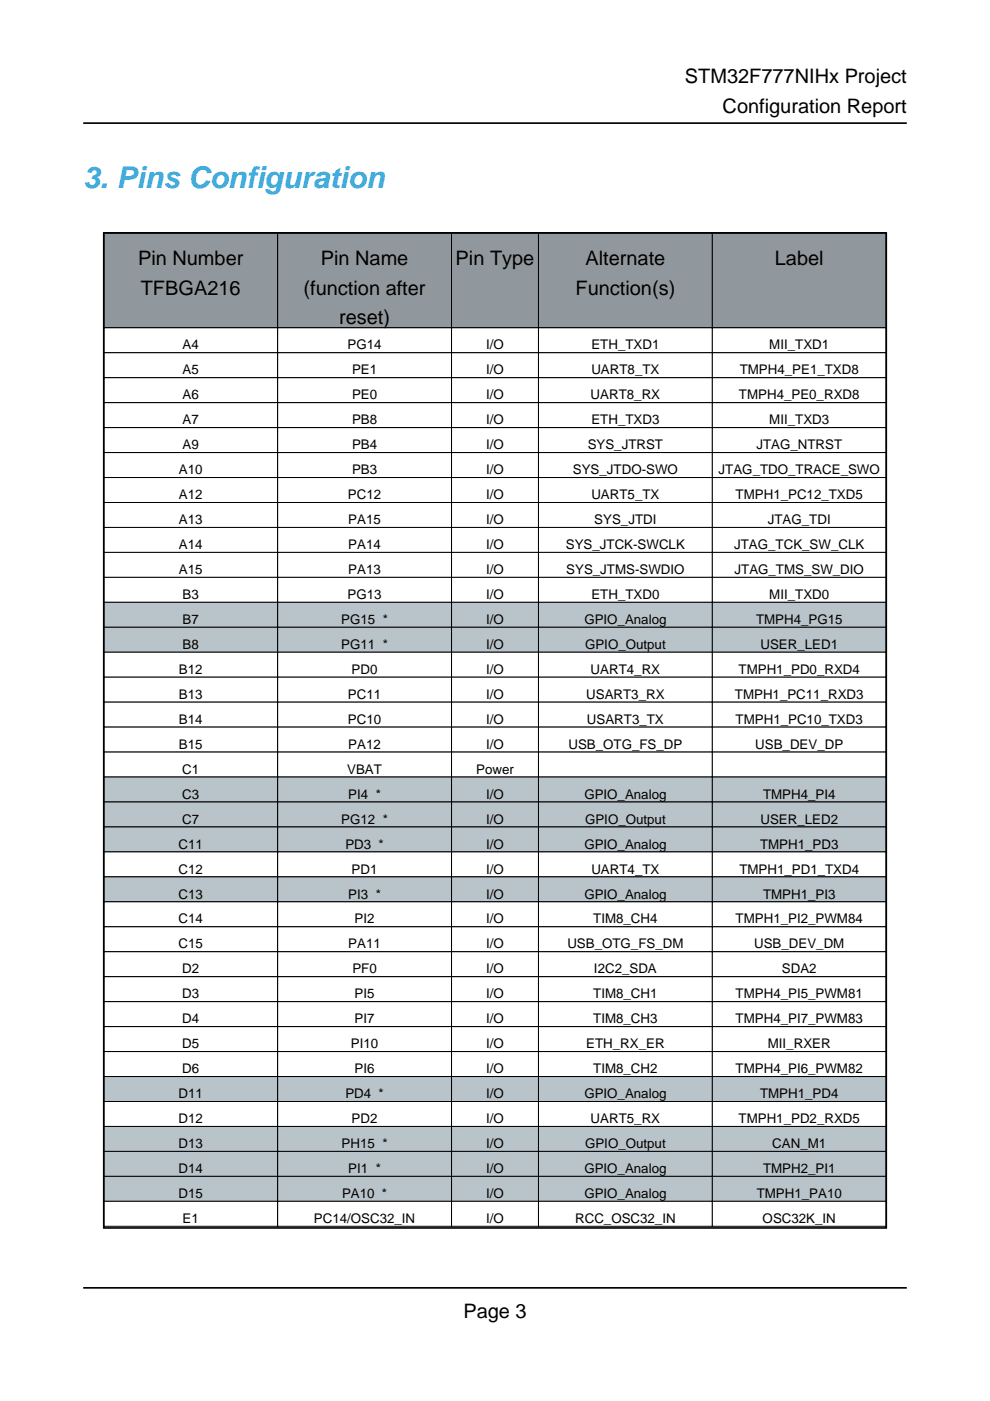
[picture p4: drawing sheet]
<svg xmlns="http://www.w3.org/2000/svg" width="210mm" height="297mm" viewBox="0 0 210 297" stroke-linecap="round" stroke-linejoin="round" font-family="sans-serif">
<defs><g id="words">
<text font-size="6.3" fill="#39a9dc" x="17.6" y="39.9">3. Pins Configuration</text>
<g font-size="4.2">
<text x="145.2" y="17.6">STM32F777NIHx Project</text>
<text x="153.2" y="24">Configuration Report</text>
<text x="29.3" y="56.1">Pin Number</text>
<text x="68" y="56.1">Pin Name</text>
<text x="96.6" y="56.1">Pin Type</text>
<text x="124.1" y="56.1">Alternate</text>
<text x="164.3" y="56.1">Label</text>
<text x="29.8" y="62.4">TFBGA216</text>
<text x="64.4" y="62.4">(function after</text>
<text x="122" y="62.4">Function(s)</text>
<text x="71.9" y="68.8">reset)</text>
<text x="98.2" y="279.4">Page 3</text>
</g>
<g font-size="2.8">
<text x="38.7" y="74.1">A4</text>
<text x="73.7" y="74.1">PG14</text>
<text x="103.1" y="74.1">I/O</text>
<text x="125.4" y="74.1">ETH_TXD1</text>
<text x="163.1" y="74.1">MII_TXD1</text>
<text x="38.7" y="79.4">A5</text>
<text x="74.6" y="79.4">PE1</text>
<text x="103.1" y="79.4">I/O</text>
<text x="125.4" y="79.4">UART8_TX</text>
<text x="156.8" y="79.4">TMPH4_PE1_TXD8</text>
<text x="38.7" y="84.7">A6</text>
<text x="38.7" y="90">A7</text>
<text x="74.6" y="84.7">PE0</text>
<text x="74.6" y="90">PB8</text>
<text x="103.1" y="84.7">I/O</text>
<text x="103.1" y="90">I/O</text>
<text x="125.2" y="84.7">UART8_RX</text>
<text x="125.4" y="90">ETH_TXD3</text>
<text x="156.7" y="84.7">TMPH4_PE0_RXD8</text>
<text x="163.1" y="90">MII_TXD3</text>
<text x="38.7" y="95.2">A9</text>
<text x="74.6" y="95.2">PB4</text>
<text x="103.1" y="95.2">I/O</text>
<text x="124.6" y="95.2">SYS_JTRST</text>
<text x="160.4" y="95.2">JTAG_NTRST</text>
<text x="37.9" y="100.5">A10</text>
<text x="74.6" y="100.5">PB3</text>
<text x="103.1" y="100.5">I/O</text>
<text x="121.5" y="100.5">SYS_JTDO-SWO</text>
<text x="152.4" y="100.5">JTAG_TDO_TRACE_SWO</text>
<text x="37.9" y="105.8">A12</text>
<text x="73.8" y="105.8">PC12</text>
<text x="103.1" y="105.8">I/O</text>
<text x="125.4" y="105.8">UART5_TX</text>
<text x="156" y="105.8">TMPH1_PC12_TXD5</text>
<text x="37.9" y="111.1">A13</text>
<text x="73.9" y="111.1">PA15</text>
<text x="103.1" y="111.1">I/O</text>
<text x="126" y="111.1">SYS_JTDI</text>
<text x="162.8" y="111.1">JTAG_TDI</text>
<text x="37.9" y="116.4">A14</text>
<text x="73.9" y="116.4">PA14</text>
<text x="103.1" y="116.4">I/O</text>
<text x="120" y="116.4">SYS_JTCK-SWCLK</text>
<text x="155.7" y="116.4">JTAG_TCK_SW_CLK</text>
<text x="37.9" y="121.7">A15</text>
<text x="73.9" y="121.7">PA13</text>
<text x="103.1" y="121.7">I/O</text>
<text x="120.1" y="121.7">SYS_JTMS-SWDIO</text>
<text x="155.7" y="121.7">JTAG_TMS_SW_DIO</text>
<text x="38.7" y="127">B3</text>
<text x="73.7" y="127">PG13</text>
<text x="103.1" y="127">I/O</text>
<text x="125.4" y="127">ETH_TXD0</text>
<text x="163.1" y="127">MII_TXD0</text>
<text x="38.7" y="132.3">B7</text>
<text x="38.7" y="137.6">B8</text>
<text x="72.4" y="132.3">PG15 *</text>
<text x="72.4" y="137.6">PG11 *</text>
<text x="103.1" y="132.3">I/O</text>
<text x="103.1" y="137.6">I/O</text>
<text x="123.9" y="132.3">GPIO_Analog</text>
<text x="124.1" y="137.6">GPIO_Output</text>
<text x="160.3" y="132.3">TMPH4_PG15</text>
<text x="161.2" y="137.6">USER_LED1</text>
<text x="37.9" y="142.9">B12</text>
<text x="74.6" y="142.9">PD0</text>
<text x="103.1" y="142.9">I/O</text>
<text x="125.2" y="142.9">UART4_RX</text>
<text x="156.6" y="142.9">TMPH1_PD0_RXD4</text>
<text x="37.9" y="148.2">B13</text>
<text x="73.8" y="148.2">PC11</text>
<text x="103.1" y="148.2">I/O</text>
<text x="124.3" y="148.2">USART3_RX</text>
<text x="155.8" y="148.2">TMPH1_PC11_RXD3</text>
<text x="37.9" y="153.5">B14</text>
<text x="73.8" y="153.5">PC10</text>
<text x="103.1" y="153.5">I/O</text>
<text x="124.4" y="153.5">USART3_TX</text>
<text x="156" y="153.5">TMPH1_PC10_TXD3</text>
<text x="37.9" y="158.7">B15</text>
<text x="73.9" y="158.7">PA12</text>
<text x="103.1" y="158.7">I/O</text>
<text x="120.5" y="158.7">USB_OTG_FS_DP</text>
<text x="160.1" y="158.7">USB_DEV_DP</text>
<text x="38.6" y="164">C1</text>
<text x="73.6" y="164">VBAT</text>
<text x="101" y="164">Power</text>
<text x="38.6" y="169.3">C3</text>
<text x="73.9" y="169.3">PI4 *</text>
<text x="103.1" y="169.3">I/O</text>
<text x="123.9" y="169.3">GPIO_Analog</text>
<text x="161.8" y="169.3">TMPH4_PI4</text>
<text x="37.8" y="179.9">C11</text>
<text x="38.6" y="174.6">C7</text>
<text x="72.4" y="174.6">PG12 *</text>
<text x="73.2" y="179.9">PD3 *</text>
<text x="103.1" y="174.6">I/O</text>
<text x="103.1" y="179.9">I/O</text>
<text x="123.9" y="179.9">GPIO_Analog</text>
<text x="124.1" y="174.6">GPIO_Output</text>
<text x="161.2" y="179.9">TMPH1_PD3</text>
<text x="161.2" y="174.6">USER_LED2</text>
<text x="37.8" y="185.2">C12</text>
<text x="74.6" y="185.2">PD1</text>
<text x="103.1" y="185.2">I/O</text>
<text x="125.4" y="185.2">UART4_TX</text>
<text x="156.8" y="185.2">TMPH1_PD1_TXD4</text>
<text x="37.8" y="190.5">C13</text>
<text x="73.9" y="190.5">PI3 *</text>
<text x="103.1" y="190.5">I/O</text>
<text x="123.9" y="190.5">GPIO_Analog</text>
<text x="161.8" y="190.5">TMPH1_PI3</text>
<text x="37.8" y="195.8">C14</text>
<text x="75.2" y="195.8">PI2</text>
<text x="103.1" y="195.8">I/O</text>
<text x="125.8" y="195.8">TIM8_CH4</text>
<text x="156" y="195.8">TMPH1_PI2_PWM84</text>
<text x="37.8" y="201.1">C15</text>
<text x="73.9" y="201.1">PA11</text>
<text x="103.1" y="201.1">I/O</text>
<text x="120.3" y="201.1">USB_OTG_FS_DM</text>
<text x="159.9" y="201.1">USB_DEV_DM</text>
<text x="38.6" y="206.4">D2</text>
<text x="74.7" y="206.4">PF0</text>
<text x="103.1" y="206.4">I/O</text>
<text x="125.9" y="206.4">I2C2_SDA</text>
<text x="165.8" y="206.4">SDA2</text>
<text x="38.6" y="211.7">D3</text>
<text x="75.2" y="211.7">PI5</text>
<text x="103.1" y="211.7">I/O</text>
<text x="125.8" y="211.7">TIM8_CH1</text>
<text x="156" y="211.7">TMPH4_PI5_PWM81</text>
<text x="38.6" y="217">D4</text>
<text x="75.2" y="217">PI7</text>
<text x="103.1" y="217">I/O</text>
<text x="125.8" y="217">TIM8_CH3</text>
<text x="156" y="217">TMPH4_PI7_PWM83</text>
<text x="38.6" y="222.2">D5</text>
<text x="38.6" y="227.5">D6</text>
<text x="74.4" y="222.2">PI10</text>
<text x="75.2" y="227.5">PI6</text>
<text x="103.1" y="222.2">I/O</text>
<text x="103.1" y="227.5">I/O</text>
<text x="124.3" y="222.2">ETH_RX_ER</text>
<text x="125.8" y="227.5">TIM8_CH2</text>
<text x="156" y="227.5">TMPH4_PI6_PWM82</text>
<text x="162.8" y="222.2">MII_RXER</text>
<text x="37.8" y="232.8">D11</text>
<text x="73.2" y="232.8">PD4 *</text>
<text x="103.1" y="232.8">I/O</text>
<text x="123.9" y="232.8">GPIO_Analog</text>
<text x="161.2" y="232.8">TMPH1_PD4</text>
<text x="37.8" y="238.1">D12</text>
<text x="74.6" y="238.1">PD2</text>
<text x="103.1" y="238.1">I/O</text>
<text x="125.2" y="238.1">UART5_RX</text>
<text x="156.6" y="238.1">TMPH1_PD2_RXD5</text>
<text x="37.8" y="243.4">D13</text>
<text x="72.4" y="243.4">PH15 *</text>
<text x="103.1" y="243.4">I/O</text>
<text x="124.1" y="243.4">GPIO_Output</text>
<text x="163.7" y="243.4">CAN_M1</text>
<text x="37.8" y="248.7">D14</text>
<text x="73.9" y="248.7">PI1 *</text>
<text x="103.1" y="248.7">I/O</text>
<text x="123.9" y="248.7">GPIO_Analog</text>
<text x="161.8" y="248.7">TMPH2_PI1</text>
<text x="37.8" y="254">D15</text>
<text x="72.5" y="254">PA10 *</text>
<text x="103.1" y="254">I/O</text>
<text x="123.9" y="254">GPIO_Analog</text>
<text x="160.4" y="254">TMPH1_PA10</text>
<text x="38.7" y="259.3">E1</text>
<text x="66.6" y="259.3">PC14/OSC32_IN</text>
<text x="103.1" y="259.3">I/O</text>
<text x="121.9" y="259.3">RCC_OSC32_IN</text>
<text x="161.7" y="259.3">OSC32K_IN</text>
</g>
</g></defs>
<path d="M22 260.3v-210.9h165.9v210.9" fill="none" stroke="#000" stroke-width=".35"/>
<path d="M22 49.4h36.9v20.1h-36.9z" fill="#90989e"/>
<path d="M22 49.4h36.9v20.1h-36.9z" fill="none" stroke="#000" stroke-width=".21"/>
<path d="M58.9 49.4h36.8v20.1h-36.8z" fill="#90989e"/>
<path d="M58.9 49.4h36.8v20.1h-36.8z" fill="none" stroke="#000" stroke-width=".21"/>
<path d="M95.7 49.4h18.5v20.1h-18.5z" fill="#90989e"/>
<path d="M95.7 49.4h18.5v20.1h-18.5z" fill="none" stroke="#000" stroke-width=".21"/>
<path d="M114.2 49.4h36.8v20.1h-36.8z" fill="#90989e"/>
<path d="M114.2 49.4h36.8v20.1h-36.8z" fill="none" stroke="#000" stroke-width=".21"/>
<path d="M151 49.4h36.9v20.1h-36.9z" fill="#90989e"/>
<path d="M151 49.4h36.9v20.1h-36.9z" fill="none" stroke="#000" stroke-width=".21"/>
<path d="M22 69.5h36.9v5.3h-36.9z" fill="#fff"/>
<path d="M22 69.5h36.9v5.3h-36.9z" fill="none" stroke="#000" stroke-width=".21"/>
<path d="M58.9 69.5h36.8v5.3h-36.8z" fill="#fff"/>
<path d="M58.9 69.5h36.8v5.3h-36.8z" fill="none" stroke="#000" stroke-width=".21"/>
<path d="M95.7 69.5h18.5v5.3h-18.5z" fill="#fff"/>
<path d="M95.7 69.5h18.5v5.3h-18.5z" fill="none" stroke="#000" stroke-width=".21"/>
<path d="M114.2 69.5h36.8v5.3h-36.8z" fill="#fff"/>
<path d="M114.2 69.5h36.8v5.3h-36.8z" fill="none" stroke="#000" stroke-width=".21"/>
<path d="M151 69.5h36.9v5.3h-36.9z" fill="#fff"/>
<path d="M151 69.5h36.9v5.3h-36.9z" fill="none" stroke="#000" stroke-width=".21"/>
<path d="M22 74.8h36.9v5.3h-36.9z" fill="#fff"/>
<path d="M22 74.8h36.9v5.3h-36.9z" fill="none" stroke="#000" stroke-width=".21"/>
<path d="M58.9 74.8h36.8v5.3h-36.8z" fill="#fff"/>
<path d="M58.9 74.8h36.8v5.3h-36.8z" fill="none" stroke="#000" stroke-width=".21"/>
<path d="M95.7 74.8h18.5v5.3h-18.5z" fill="#fff"/>
<path d="M95.7 74.8h18.5v5.3h-18.5z" fill="none" stroke="#000" stroke-width=".21"/>
<path d="M114.2 74.8h36.8v5.3h-36.8z" fill="#fff"/>
<path d="M114.2 74.8h36.8v5.3h-36.8z" fill="none" stroke="#000" stroke-width=".21"/>
<path d="M151 74.8h36.9v5.3h-36.9z" fill="#fff"/>
<path d="M151 74.8h36.9v5.3h-36.9z" fill="none" stroke="#000" stroke-width=".21"/>
<path d="M22 80.1h36.9v5.3h-36.9z" fill="#fff"/>
<path d="M22 80.1h36.9v5.3h-36.9z" fill="none" stroke="#000" stroke-width=".21"/>
<path d="M58.9 80.1h36.8v5.3h-36.8z" fill="#fff"/>
<path d="M58.9 80.1h36.8v5.3h-36.8z" fill="none" stroke="#000" stroke-width=".21"/>
<path d="M95.7 80.1h18.5v5.3h-18.5z" fill="#fff"/>
<path d="M95.7 80.1h18.5v5.3h-18.5z" fill="none" stroke="#000" stroke-width=".21"/>
<path d="M114.2 80.1h36.8v5.3h-36.8z" fill="#fff"/>
<path d="M114.2 80.1h36.8v5.3h-36.8z" fill="none" stroke="#000" stroke-width=".21"/>
<path d="M151 80.1h36.9v5.3h-36.9z" fill="#fff"/>
<path d="M151 80.1h36.9v5.3h-36.9z" fill="none" stroke="#000" stroke-width=".21"/>
<path d="M22 85.4h36.9v5.3h-36.9z" fill="#fff"/>
<path d="M22 85.4h36.9v5.3h-36.9z" fill="none" stroke="#000" stroke-width=".21"/>
<path d="M58.9 85.4h36.8v5.3h-36.8z" fill="#fff"/>
<path d="M58.9 85.4h36.8v5.3h-36.8z" fill="none" stroke="#000" stroke-width=".21"/>
<path d="M95.7 85.4h18.5v5.3h-18.5z" fill="#fff"/>
<path d="M95.7 85.4h18.5v5.3h-18.5z" fill="none" stroke="#000" stroke-width=".21"/>
<path d="M114.2 85.4h36.8v5.3h-36.8z" fill="#fff"/>
<path d="M114.2 85.4h36.8v5.3h-36.8z" fill="none" stroke="#000" stroke-width=".21"/>
<path d="M151 85.4h36.9v5.3h-36.9z" fill="#fff"/>
<path d="M151 85.4h36.9v5.3h-36.9z" fill="none" stroke="#000" stroke-width=".21"/>
<path d="M22 90.7h36.9v5.3h-36.9z" fill="#fff"/>
<path d="M22 90.7h36.9v5.3h-36.9z" fill="none" stroke="#000" stroke-width=".21"/>
<path d="M58.9 90.7h36.8v5.3h-36.8z" fill="#fff"/>
<path d="M58.9 90.7h36.8v5.3h-36.8z" fill="none" stroke="#000" stroke-width=".21"/>
<path d="M95.7 90.7h18.5v5.3h-18.5z" fill="#fff"/>
<path d="M95.7 90.7h18.5v5.3h-18.5z" fill="none" stroke="#000" stroke-width=".21"/>
<path d="M114.2 90.7h36.8v5.3h-36.8z" fill="#fff"/>
<path d="M114.2 90.7h36.8v5.3h-36.8z" fill="none" stroke="#000" stroke-width=".21"/>
<path d="M151 90.7h36.9v5.3h-36.9z" fill="#fff"/>
<path d="M151 90.7h36.9v5.3h-36.9z" fill="none" stroke="#000" stroke-width=".21"/>
<path d="M22 96h36.9v5.2h-36.9z" fill="#fff"/>
<path d="M22 96h36.9v5.2h-36.9z" fill="none" stroke="#000" stroke-width=".21"/>
<path d="M58.9 96h36.8v5.2h-36.8z" fill="#fff"/>
<path d="M58.9 96h36.8v5.2h-36.8z" fill="none" stroke="#000" stroke-width=".21"/>
<path d="M95.7 96h18.5v5.2h-18.5z" fill="#fff"/>
<path d="M95.7 96h18.5v5.2h-18.5z" fill="none" stroke="#000" stroke-width=".21"/>
<path d="M114.2 96h36.8v5.2h-36.8z" fill="#fff"/>
<path d="M114.2 96h36.8v5.2h-36.8z" fill="none" stroke="#000" stroke-width=".21"/>
<path d="M151 96h36.9v5.2h-36.9z" fill="#fff"/>
<path d="M151 96h36.9v5.2h-36.9z" fill="none" stroke="#000" stroke-width=".21"/>
<path d="M22 101.2h36.9v5.3h-36.9z" fill="#fff"/>
<path d="M22 101.2h36.9v5.3h-36.9z" fill="none" stroke="#000" stroke-width=".21"/>
<path d="M58.9 101.2h36.8v5.3h-36.8z" fill="#fff"/>
<path d="M58.9 101.2h36.8v5.3h-36.8z" fill="none" stroke="#000" stroke-width=".21"/>
<path d="M95.7 101.2h18.5v5.3h-18.5z" fill="#fff"/>
<path d="M95.7 101.2h18.5v5.3h-18.5z" fill="none" stroke="#000" stroke-width=".21"/>
<path d="M114.2 101.2h36.8v5.3h-36.8z" fill="#fff"/>
<path d="M114.2 101.2h36.8v5.3h-36.8z" fill="none" stroke="#000" stroke-width=".21"/>
<path d="M151 101.2h36.9v5.3h-36.9z" fill="#fff"/>
<path d="M151 101.2h36.9v5.3h-36.9z" fill="none" stroke="#000" stroke-width=".21"/>
<path d="M22 106.5h36.9v5.3h-36.9z" fill="#fff"/>
<path d="M22 106.5h36.9v5.3h-36.9z" fill="none" stroke="#000" stroke-width=".21"/>
<path d="M58.9 106.5h36.8v5.3h-36.8z" fill="#fff"/>
<path d="M58.9 106.5h36.8v5.3h-36.8z" fill="none" stroke="#000" stroke-width=".21"/>
<path d="M95.7 106.5h18.5v5.3h-18.5z" fill="#fff"/>
<path d="M95.7 106.5h18.5v5.3h-18.5z" fill="none" stroke="#000" stroke-width=".21"/>
<path d="M114.2 106.5h36.8v5.3h-36.8z" fill="#fff"/>
<path d="M114.2 106.5h36.8v5.3h-36.8z" fill="none" stroke="#000" stroke-width=".21"/>
<path d="M151 106.5h36.9v5.3h-36.9z" fill="#fff"/>
<path d="M151 106.5h36.9v5.3h-36.9z" fill="none" stroke="#000" stroke-width=".21"/>
<path d="M22 111.8h36.9v5.3h-36.9z" fill="#fff"/>
<path d="M22 111.8h36.9v5.3h-36.9z" fill="none" stroke="#000" stroke-width=".21"/>
<path d="M58.9 111.8h36.8v5.3h-36.8z" fill="#fff"/>
<path d="M58.9 111.8h36.8v5.3h-36.8z" fill="none" stroke="#000" stroke-width=".21"/>
<path d="M95.7 111.8h18.5v5.3h-18.5z" fill="#fff"/>
<path d="M95.7 111.8h18.5v5.3h-18.5z" fill="none" stroke="#000" stroke-width=".21"/>
<path d="M114.2 111.8h36.8v5.3h-36.8z" fill="#fff"/>
<path d="M114.2 111.8h36.8v5.3h-36.8z" fill="none" stroke="#000" stroke-width=".21"/>
<path d="M151 111.8h36.9v5.3h-36.9z" fill="#fff"/>
<path d="M151 111.8h36.9v5.3h-36.9z" fill="none" stroke="#000" stroke-width=".21"/>
<path d="M22 117.1h36.9v5.3h-36.9z" fill="#fff"/>
<path d="M22 117.1h36.9v5.3h-36.9z" fill="none" stroke="#000" stroke-width=".21"/>
<path d="M58.9 117.1h36.8v5.3h-36.8z" fill="#fff"/>
<path d="M58.9 117.1h36.8v5.3h-36.8z" fill="none" stroke="#000" stroke-width=".21"/>
<path d="M95.7 117.1h18.5v5.3h-18.5z" fill="#fff"/>
<path d="M95.7 117.1h18.5v5.3h-18.5z" fill="none" stroke="#000" stroke-width=".21"/>
<path d="M114.2 117.1h36.8v5.3h-36.8z" fill="#fff"/>
<path d="M114.2 117.1h36.8v5.3h-36.8z" fill="none" stroke="#000" stroke-width=".21"/>
<path d="M151 117.1h36.9v5.3h-36.9z" fill="#fff"/>
<path d="M151 117.1h36.9v5.3h-36.9z" fill="none" stroke="#000" stroke-width=".21"/>
<path d="M22 122.4h36.9v5.3h-36.9z" fill="#fff"/>
<path d="M22 122.4h36.9v5.3h-36.9z" fill="none" stroke="#000" stroke-width=".21"/>
<path d="M58.9 122.4h36.8v5.3h-36.8z" fill="#fff"/>
<path d="M58.9 122.4h36.8v5.3h-36.8z" fill="none" stroke="#000" stroke-width=".21"/>
<path d="M95.7 122.4h18.5v5.3h-18.5z" fill="#fff"/>
<path d="M95.7 122.4h18.5v5.3h-18.5z" fill="none" stroke="#000" stroke-width=".21"/>
<path d="M114.2 122.4h36.8v5.3h-36.8z" fill="#fff"/>
<path d="M114.2 122.4h36.8v5.3h-36.8z" fill="none" stroke="#000" stroke-width=".21"/>
<path d="M151 122.4h36.9v5.3h-36.9z" fill="#fff"/>
<path d="M151 122.4h36.9v5.3h-36.9z" fill="none" stroke="#000" stroke-width=".21"/>
<path d="M22 127.7h36.9v5.3h-36.9z" fill="#b9c4ca"/>
<path d="M22 127.7h36.9v5.3h-36.9z" fill="none" stroke="#000" stroke-width=".21"/>
<path d="M58.9 127.7h36.8v5.3h-36.8z" fill="#b9c4ca"/>
<path d="M58.9 127.7h36.8v5.3h-36.8z" fill="none" stroke="#000" stroke-width=".21"/>
<path d="M95.7 127.7h18.5v5.3h-18.5z" fill="#b9c4ca"/>
<path d="M95.7 127.7h18.5v5.3h-18.5z" fill="none" stroke="#000" stroke-width=".21"/>
<path d="M114.2 127.7h36.8v5.3h-36.8z" fill="#b9c4ca"/>
<path d="M114.2 127.7h36.8v5.3h-36.8z" fill="none" stroke="#000" stroke-width=".21"/>
<path d="M151 127.7h36.9v5.3h-36.9z" fill="#b9c4ca"/>
<path d="M151 127.7h36.9v5.3h-36.9z" fill="none" stroke="#000" stroke-width=".21"/>
<path d="M22 133h36.9v5.3h-36.9z" fill="#b9c4ca"/>
<path d="M22 133h36.9v5.3h-36.9z" fill="none" stroke="#000" stroke-width=".21"/>
<path d="M58.9 133h36.8v5.3h-36.8z" fill="#b9c4ca"/>
<path d="M58.9 133h36.8v5.3h-36.8z" fill="none" stroke="#000" stroke-width=".21"/>
<path d="M95.7 133h18.5v5.3h-18.5z" fill="#b9c4ca"/>
<path d="M95.7 133h18.5v5.3h-18.5z" fill="none" stroke="#000" stroke-width=".21"/>
<path d="M114.2 133h36.8v5.3h-36.8z" fill="#b9c4ca"/>
<path d="M114.2 133h36.8v5.3h-36.8z" fill="none" stroke="#000" stroke-width=".21"/>
<path d="M151 133h36.9v5.3h-36.9z" fill="#b9c4ca"/>
<path d="M151 133h36.9v5.3h-36.9z" fill="none" stroke="#000" stroke-width=".21"/>
<path d="M22 138.3h36.9v5.3h-36.9z" fill="#fff"/>
<path d="M22 138.3h36.9v5.3h-36.9z" fill="none" stroke="#000" stroke-width=".21"/>
<path d="M58.9 138.3h36.8v5.3h-36.8z" fill="#fff"/>
<path d="M58.9 138.3h36.8v5.3h-36.8z" fill="none" stroke="#000" stroke-width=".21"/>
<path d="M95.7 138.3h18.5v5.3h-18.5z" fill="#fff"/>
<path d="M95.7 138.3h18.5v5.3h-18.5z" fill="none" stroke="#000" stroke-width=".21"/>
<path d="M114.2 138.3h36.8v5.3h-36.8z" fill="#fff"/>
<path d="M114.2 138.3h36.8v5.3h-36.8z" fill="none" stroke="#000" stroke-width=".21"/>
<path d="M151 138.3h36.9v5.3h-36.9z" fill="#fff"/>
<path d="M151 138.3h36.9v5.3h-36.9z" fill="none" stroke="#000" stroke-width=".21"/>
<path d="M22 143.6h36.9v5.3h-36.9z" fill="#fff"/>
<path d="M22 143.6h36.9v5.3h-36.9z" fill="none" stroke="#000" stroke-width=".21"/>
<path d="M58.9 143.6h36.8v5.3h-36.8z" fill="#fff"/>
<path d="M58.9 143.6h36.8v5.3h-36.8z" fill="none" stroke="#000" stroke-width=".21"/>
<path d="M95.7 143.6h18.5v5.3h-18.5z" fill="#fff"/>
<path d="M95.7 143.6h18.5v5.3h-18.5z" fill="none" stroke="#000" stroke-width=".21"/>
<path d="M114.2 143.6h36.8v5.3h-36.8z" fill="#fff"/>
<path d="M114.2 143.6h36.8v5.3h-36.8z" fill="none" stroke="#000" stroke-width=".21"/>
<path d="M151 143.6h36.9v5.3h-36.9z" fill="#fff"/>
<path d="M151 143.6h36.9v5.3h-36.9z" fill="none" stroke="#000" stroke-width=".21"/>
<path d="M22 148.9h36.9v5.3h-36.9z" fill="#fff"/>
<path d="M22 148.9h36.9v5.3h-36.9z" fill="none" stroke="#000" stroke-width=".21"/>
<path d="M58.9 148.9h36.8v5.3h-36.8z" fill="#fff"/>
<path d="M58.9 148.9h36.8v5.3h-36.8z" fill="none" stroke="#000" stroke-width=".21"/>
<path d="M95.7 148.9h18.5v5.3h-18.5z" fill="#fff"/>
<path d="M95.7 148.9h18.5v5.3h-18.5z" fill="none" stroke="#000" stroke-width=".21"/>
<path d="M114.2 148.9h36.8v5.3h-36.8z" fill="#fff"/>
<path d="M114.2 148.9h36.8v5.3h-36.8z" fill="none" stroke="#000" stroke-width=".21"/>
<path d="M151 148.9h36.9v5.3h-36.9z" fill="#fff"/>
<path d="M151 148.9h36.9v5.3h-36.9z" fill="none" stroke="#000" stroke-width=".21"/>
<path d="M22 154.2h36.9v5.3h-36.9z" fill="#fff"/>
<path d="M22 154.2h36.9v5.3h-36.9z" fill="none" stroke="#000" stroke-width=".21"/>
<path d="M58.9 154.2h36.8v5.3h-36.8z" fill="#fff"/>
<path d="M58.9 154.2h36.8v5.3h-36.8z" fill="none" stroke="#000" stroke-width=".21"/>
<path d="M95.7 154.2h18.5v5.3h-18.5z" fill="#fff"/>
<path d="M95.7 154.2h18.5v5.3h-18.5z" fill="none" stroke="#000" stroke-width=".21"/>
<path d="M114.2 154.2h36.8v5.3h-36.8z" fill="#fff"/>
<path d="M114.2 154.2h36.8v5.3h-36.8z" fill="none" stroke="#000" stroke-width=".21"/>
<path d="M151 154.2h36.9v5.3h-36.9z" fill="#fff"/>
<path d="M151 154.2h36.9v5.3h-36.9z" fill="none" stroke="#000" stroke-width=".21"/>
<path d="M22 159.5h36.9v5.2h-36.9z" fill="#fff"/>
<path d="M22 159.5h36.9v5.2h-36.9z" fill="none" stroke="#000" stroke-width=".21"/>
<path d="M58.9 159.5h36.8v5.2h-36.8z" fill="#fff"/>
<path d="M58.9 159.5h36.8v5.2h-36.8z" fill="none" stroke="#000" stroke-width=".21"/>
<path d="M95.7 159.5h18.5v5.2h-18.5z" fill="#fff"/>
<path d="M95.7 159.5h18.5v5.2h-18.5z" fill="none" stroke="#000" stroke-width=".21"/>
<path d="M114.2 159.5h36.8v5.2h-36.8z" fill="#fff"/>
<path d="M114.2 159.5h36.8v5.2h-36.8z" fill="none" stroke="#000" stroke-width=".21"/>
<path d="M151 159.5h36.9v5.2h-36.9z" fill="#fff"/>
<path d="M151 159.5h36.9v5.2h-36.9z" fill="none" stroke="#000" stroke-width=".21"/>
<path d="M22 164.7h36.9v5.3h-36.9z" fill="#b9c4ca"/>
<path d="M22 164.7h36.9v5.3h-36.9z" fill="none" stroke="#000" stroke-width=".21"/>
<path d="M58.9 164.7h36.8v5.3h-36.8z" fill="#b9c4ca"/>
<path d="M58.9 164.7h36.8v5.3h-36.8z" fill="none" stroke="#000" stroke-width=".21"/>
<path d="M95.7 164.7h18.5v5.3h-18.5z" fill="#b9c4ca"/>
<path d="M95.7 164.7h18.5v5.3h-18.5z" fill="none" stroke="#000" stroke-width=".21"/>
<path d="M114.2 164.7h36.8v5.3h-36.8z" fill="#b9c4ca"/>
<path d="M114.2 164.7h36.8v5.3h-36.8z" fill="none" stroke="#000" stroke-width=".21"/>
<path d="M151 164.7h36.9v5.3h-36.9z" fill="#b9c4ca"/>
<path d="M151 164.7h36.9v5.3h-36.9z" fill="none" stroke="#000" stroke-width=".21"/>
<path d="M22 170h36.9v5.3h-36.9z" fill="#b9c4ca"/>
<path d="M22 170h36.9v5.3h-36.9z" fill="none" stroke="#000" stroke-width=".21"/>
<path d="M58.9 170h36.8v5.3h-36.8z" fill="#b9c4ca"/>
<path d="M58.9 170h36.8v5.3h-36.8z" fill="none" stroke="#000" stroke-width=".21"/>
<path d="M95.7 170h18.5v5.3h-18.5z" fill="#b9c4ca"/>
<path d="M95.7 170h18.5v5.3h-18.5z" fill="none" stroke="#000" stroke-width=".21"/>
<path d="M114.2 170h36.8v5.3h-36.8z" fill="#b9c4ca"/>
<path d="M114.2 170h36.8v5.3h-36.8z" fill="none" stroke="#000" stroke-width=".21"/>
<path d="M151 170h36.9v5.3h-36.9z" fill="#b9c4ca"/>
<path d="M151 170h36.9v5.3h-36.9z" fill="none" stroke="#000" stroke-width=".21"/>
<path d="M22 175.3h36.9v5.3h-36.9z" fill="#b9c4ca"/>
<path d="M22 175.3h36.9v5.3h-36.9z" fill="none" stroke="#000" stroke-width=".21"/>
<path d="M58.9 175.3h36.8v5.3h-36.8z" fill="#b9c4ca"/>
<path d="M58.9 175.3h36.8v5.3h-36.8z" fill="none" stroke="#000" stroke-width=".21"/>
<path d="M95.7 175.3h18.5v5.3h-18.5z" fill="#b9c4ca"/>
<path d="M95.7 175.3h18.5v5.3h-18.5z" fill="none" stroke="#000" stroke-width=".21"/>
<path d="M114.2 175.3h36.8v5.3h-36.8z" fill="#b9c4ca"/>
<path d="M114.2 175.3h36.8v5.3h-36.8z" fill="none" stroke="#000" stroke-width=".21"/>
<path d="M151 175.3h36.9v5.3h-36.9z" fill="#b9c4ca"/>
<path d="M151 175.3h36.9v5.3h-36.9z" fill="none" stroke="#000" stroke-width=".21"/>
<path d="M22 180.6h36.9v5.3h-36.9z" fill="#fff"/>
<path d="M22 180.6h36.9v5.3h-36.9z" fill="none" stroke="#000" stroke-width=".21"/>
<path d="M58.9 180.6h36.8v5.3h-36.8z" fill="#fff"/>
<path d="M58.9 180.6h36.8v5.3h-36.8z" fill="none" stroke="#000" stroke-width=".21"/>
<path d="M95.7 180.6h18.5v5.3h-18.5z" fill="#fff"/>
<path d="M95.7 180.6h18.5v5.3h-18.5z" fill="none" stroke="#000" stroke-width=".21"/>
<path d="M114.2 180.6h36.8v5.3h-36.8z" fill="#fff"/>
<path d="M114.2 180.6h36.8v5.3h-36.8z" fill="none" stroke="#000" stroke-width=".21"/>
<path d="M151 180.6h36.9v5.3h-36.9z" fill="#fff"/>
<path d="M151 180.6h36.9v5.3h-36.9z" fill="none" stroke="#000" stroke-width=".21"/>
<path d="M22 185.9h36.9v5.3h-36.9z" fill="#b9c4ca"/>
<path d="M22 185.9h36.9v5.3h-36.9z" fill="none" stroke="#000" stroke-width=".21"/>
<path d="M58.9 185.9h36.8v5.3h-36.8z" fill="#b9c4ca"/>
<path d="M58.9 185.9h36.8v5.3h-36.8z" fill="none" stroke="#000" stroke-width=".21"/>
<path d="M95.7 185.9h18.5v5.3h-18.5z" fill="#b9c4ca"/>
<path d="M95.7 185.9h18.5v5.3h-18.5z" fill="none" stroke="#000" stroke-width=".21"/>
<path d="M114.2 185.9h36.8v5.3h-36.8z" fill="#b9c4ca"/>
<path d="M114.2 185.9h36.8v5.3h-36.8z" fill="none" stroke="#000" stroke-width=".21"/>
<path d="M151 185.9h36.9v5.3h-36.9z" fill="#b9c4ca"/>
<path d="M151 185.9h36.9v5.3h-36.9z" fill="none" stroke="#000" stroke-width=".21"/>
<path d="M22 191.2h36.9v5.3h-36.9z" fill="#fff"/>
<path d="M22 191.2h36.9v5.3h-36.9z" fill="none" stroke="#000" stroke-width=".21"/>
<path d="M58.9 191.2h36.8v5.3h-36.8z" fill="#fff"/>
<path d="M58.9 191.2h36.8v5.3h-36.8z" fill="none" stroke="#000" stroke-width=".21"/>
<path d="M95.7 191.2h18.5v5.3h-18.5z" fill="#fff"/>
<path d="M95.7 191.2h18.5v5.3h-18.5z" fill="none" stroke="#000" stroke-width=".21"/>
<path d="M114.2 191.2h36.8v5.3h-36.8z" fill="#fff"/>
<path d="M114.2 191.2h36.8v5.3h-36.8z" fill="none" stroke="#000" stroke-width=".21"/>
<path d="M151 191.2h36.9v5.3h-36.9z" fill="#fff"/>
<path d="M151 191.2h36.9v5.3h-36.9z" fill="none" stroke="#000" stroke-width=".21"/>
<path d="M22 196.5h36.9v5.3h-36.9z" fill="#fff"/>
<path d="M22 196.5h36.9v5.3h-36.9z" fill="none" stroke="#000" stroke-width=".21"/>
<path d="M58.9 196.5h36.8v5.3h-36.8z" fill="#fff"/>
<path d="M58.9 196.5h36.8v5.3h-36.8z" fill="none" stroke="#000" stroke-width=".21"/>
<path d="M95.7 196.5h18.5v5.3h-18.5z" fill="#fff"/>
<path d="M95.7 196.5h18.5v5.3h-18.5z" fill="none" stroke="#000" stroke-width=".21"/>
<path d="M114.2 196.5h36.8v5.3h-36.8z" fill="#fff"/>
<path d="M114.2 196.5h36.8v5.3h-36.8z" fill="none" stroke="#000" stroke-width=".21"/>
<path d="M151 196.5h36.9v5.3h-36.9z" fill="#fff"/>
<path d="M151 196.5h36.9v5.3h-36.9z" fill="none" stroke="#000" stroke-width=".21"/>
<path d="M22 201.8h36.9v5.3h-36.9z" fill="#fff"/>
<path d="M22 201.8h36.9v5.3h-36.9z" fill="none" stroke="#000" stroke-width=".21"/>
<path d="M58.9 201.8h36.8v5.3h-36.8z" fill="#fff"/>
<path d="M58.9 201.8h36.8v5.3h-36.8z" fill="none" stroke="#000" stroke-width=".21"/>
<path d="M95.7 201.8h18.5v5.3h-18.5z" fill="#fff"/>
<path d="M95.7 201.8h18.5v5.3h-18.5z" fill="none" stroke="#000" stroke-width=".21"/>
<path d="M114.2 201.8h36.8v5.3h-36.8z" fill="#fff"/>
<path d="M114.2 201.8h36.8v5.3h-36.8z" fill="none" stroke="#000" stroke-width=".21"/>
<path d="M151 201.8h36.9v5.3h-36.9z" fill="#fff"/>
<path d="M151 201.8h36.9v5.3h-36.9z" fill="none" stroke="#000" stroke-width=".21"/>
<path d="M22 207.1h36.9v5.3h-36.9z" fill="#fff"/>
<path d="M22 207.1h36.9v5.3h-36.9z" fill="none" stroke="#000" stroke-width=".21"/>
<path d="M58.9 207.1h36.8v5.3h-36.8z" fill="#fff"/>
<path d="M58.9 207.1h36.8v5.3h-36.8z" fill="none" stroke="#000" stroke-width=".21"/>
<path d="M95.7 207.1h18.5v5.3h-18.5z" fill="#fff"/>
<path d="M95.7 207.1h18.5v5.3h-18.5z" fill="none" stroke="#000" stroke-width=".21"/>
<path d="M114.2 207.1h36.8v5.3h-36.8z" fill="#fff"/>
<path d="M114.2 207.1h36.8v5.3h-36.8z" fill="none" stroke="#000" stroke-width=".21"/>
<path d="M151 207.1h36.9v5.3h-36.9z" fill="#fff"/>
<path d="M151 207.1h36.9v5.3h-36.9z" fill="none" stroke="#000" stroke-width=".21"/>
<path d="M22 212.4h36.9v5.3h-36.9z" fill="#fff"/>
<path d="M22 212.4h36.9v5.3h-36.9z" fill="none" stroke="#000" stroke-width=".21"/>
<path d="M58.9 212.4h36.8v5.3h-36.8z" fill="#fff"/>
<path d="M58.9 212.4h36.8v5.3h-36.8z" fill="none" stroke="#000" stroke-width=".21"/>
<path d="M95.7 212.4h18.5v5.3h-18.5z" fill="#fff"/>
<path d="M95.7 212.4h18.5v5.3h-18.5z" fill="none" stroke="#000" stroke-width=".21"/>
<path d="M114.2 212.4h36.8v5.3h-36.8z" fill="#fff"/>
<path d="M114.2 212.4h36.8v5.3h-36.8z" fill="none" stroke="#000" stroke-width=".21"/>
<path d="M151 212.4h36.9v5.3h-36.9z" fill="#fff"/>
<path d="M151 212.4h36.9v5.3h-36.9z" fill="none" stroke="#000" stroke-width=".21"/>
<path d="M22 217.7h36.9v5.3h-36.9z" fill="#fff"/>
<path d="M22 217.7h36.9v5.3h-36.9z" fill="none" stroke="#000" stroke-width=".21"/>
<path d="M58.9 217.7h36.8v5.3h-36.8z" fill="#fff"/>
<path d="M58.9 217.7h36.8v5.3h-36.8z" fill="none" stroke="#000" stroke-width=".21"/>
<path d="M95.7 217.7h18.5v5.3h-18.5z" fill="#fff"/>
<path d="M95.7 217.7h18.5v5.3h-18.5z" fill="none" stroke="#000" stroke-width=".21"/>
<path d="M114.2 217.7h36.8v5.3h-36.8z" fill="#fff"/>
<path d="M114.2 217.7h36.8v5.3h-36.8z" fill="none" stroke="#000" stroke-width=".21"/>
<path d="M151 217.7h36.9v5.3h-36.9z" fill="#fff"/>
<path d="M151 217.7h36.9v5.3h-36.9z" fill="none" stroke="#000" stroke-width=".21"/>
<path d="M22 223h36.9v5.2h-36.9z" fill="#fff"/>
<path d="M22 223h36.9v5.2h-36.9z" fill="none" stroke="#000" stroke-width=".21"/>
<path d="M58.9 223h36.8v5.2h-36.8z" fill="#fff"/>
<path d="M58.9 223h36.8v5.2h-36.8z" fill="none" stroke="#000" stroke-width=".21"/>
<path d="M95.7 223h18.5v5.2h-18.5z" fill="#fff"/>
<path d="M95.7 223h18.5v5.2h-18.5z" fill="none" stroke="#000" stroke-width=".21"/>
<path d="M114.2 223h36.8v5.2h-36.8z" fill="#fff"/>
<path d="M114.2 223h36.8v5.2h-36.8z" fill="none" stroke="#000" stroke-width=".21"/>
<path d="M151 223h36.9v5.2h-36.9z" fill="#fff"/>
<path d="M151 223h36.9v5.2h-36.9z" fill="none" stroke="#000" stroke-width=".21"/>
<path d="M22 228.2h36.9v5.3h-36.9z" fill="#b9c4ca"/>
<path d="M22 228.2h36.9v5.3h-36.9z" fill="none" stroke="#000" stroke-width=".21"/>
<path d="M58.9 228.2h36.8v5.3h-36.8z" fill="#b9c4ca"/>
<path d="M58.9 228.2h36.8v5.3h-36.8z" fill="none" stroke="#000" stroke-width=".21"/>
<path d="M95.7 228.2h18.5v5.3h-18.5z" fill="#b9c4ca"/>
<path d="M95.7 228.2h18.5v5.3h-18.5z" fill="none" stroke="#000" stroke-width=".21"/>
<path d="M114.2 228.2h36.8v5.3h-36.8z" fill="#b9c4ca"/>
<path d="M114.2 228.2h36.8v5.3h-36.8z" fill="none" stroke="#000" stroke-width=".21"/>
<path d="M151 228.2h36.9v5.3h-36.9z" fill="#b9c4ca"/>
<path d="M151 228.2h36.9v5.3h-36.9z" fill="none" stroke="#000" stroke-width=".21"/>
<path d="M22 233.5h36.9v5.3h-36.9z" fill="#fff"/>
<path d="M22 233.5h36.9v5.3h-36.9z" fill="none" stroke="#000" stroke-width=".21"/>
<path d="M58.9 233.5h36.8v5.3h-36.8z" fill="#fff"/>
<path d="M58.9 233.5h36.8v5.3h-36.8z" fill="none" stroke="#000" stroke-width=".21"/>
<path d="M95.7 233.5h18.5v5.3h-18.5z" fill="#fff"/>
<path d="M95.7 233.5h18.5v5.3h-18.5z" fill="none" stroke="#000" stroke-width=".21"/>
<path d="M114.2 233.5h36.8v5.3h-36.8z" fill="#fff"/>
<path d="M114.2 233.5h36.8v5.3h-36.8z" fill="none" stroke="#000" stroke-width=".21"/>
<path d="M151 233.5h36.9v5.3h-36.9z" fill="#fff"/>
<path d="M151 233.5h36.9v5.3h-36.9z" fill="none" stroke="#000" stroke-width=".21"/>
<path d="M22 238.8h36.9v5.3h-36.9z" fill="#b9c4ca"/>
<path d="M22 238.8h36.9v5.3h-36.9z" fill="none" stroke="#000" stroke-width=".21"/>
<path d="M58.9 238.8h36.8v5.3h-36.8z" fill="#b9c4ca"/>
<path d="M58.9 238.8h36.8v5.3h-36.8z" fill="none" stroke="#000" stroke-width=".21"/>
<path d="M95.7 238.8h18.5v5.3h-18.5z" fill="#b9c4ca"/>
<path d="M95.7 238.8h18.5v5.3h-18.5z" fill="none" stroke="#000" stroke-width=".21"/>
<path d="M114.2 238.8h36.8v5.3h-36.8z" fill="#b9c4ca"/>
<path d="M114.2 238.8h36.8v5.3h-36.8z" fill="none" stroke="#000" stroke-width=".21"/>
<path d="M151 238.8h36.9v5.3h-36.9z" fill="#b9c4ca"/>
<path d="M151 238.8h36.9v5.3h-36.9z" fill="none" stroke="#000" stroke-width=".21"/>
<path d="M22 244.1h36.9v5.3h-36.9z" fill="#b9c4ca"/>
<path d="M22 244.1h36.9v5.3h-36.9z" fill="none" stroke="#000" stroke-width=".21"/>
<path d="M58.9 244.1h36.8v5.3h-36.8z" fill="#b9c4ca"/>
<path d="M58.9 244.1h36.8v5.3h-36.8z" fill="none" stroke="#000" stroke-width=".21"/>
<path d="M95.7 244.1h18.5v5.3h-18.5z" fill="#b9c4ca"/>
<path d="M95.7 244.1h18.5v5.3h-18.5z" fill="none" stroke="#000" stroke-width=".21"/>
<path d="M114.2 244.1h36.8v5.3h-36.8z" fill="#b9c4ca"/>
<path d="M114.2 244.1h36.8v5.3h-36.8z" fill="none" stroke="#000" stroke-width=".21"/>
<path d="M151 244.1h36.9v5.3h-36.9z" fill="#b9c4ca"/>
<path d="M151 244.1h36.9v5.3h-36.9z" fill="none" stroke="#000" stroke-width=".21"/>
<path d="M22 249.4h36.9v5.3h-36.9z" fill="#b9c4ca"/>
<path d="M22 249.4h36.9v5.3h-36.9z" fill="none" stroke="#000" stroke-width=".21"/>
<path d="M58.9 249.4h36.8v5.3h-36.8z" fill="#b9c4ca"/>
<path d="M58.9 249.4h36.8v5.3h-36.8z" fill="none" stroke="#000" stroke-width=".21"/>
<path d="M95.7 249.4h18.5v5.3h-18.5z" fill="#b9c4ca"/>
<path d="M95.7 249.4h18.5v5.3h-18.5z" fill="none" stroke="#000" stroke-width=".21"/>
<path d="M114.2 249.4h36.8v5.3h-36.8z" fill="#b9c4ca"/>
<path d="M114.2 249.4h36.8v5.3h-36.8z" fill="none" stroke="#000" stroke-width=".21"/>
<path d="M151 249.4h36.9v5.3h-36.9z" fill="#b9c4ca"/>
<path d="M151 249.4h36.9v5.3h-36.9z" fill="none" stroke="#000" stroke-width=".21"/>
<path d="M22 254.7h36.9v5.3h-36.9z" fill="#fff"/>
<path d="M22 254.7h36.9v5.3h-36.9z" fill="none" stroke="#000" stroke-width=".21"/>
<path d="M58.9 254.7h36.8v5.3h-36.8z" fill="#fff"/>
<path d="M58.9 254.7h36.8v5.3h-36.8z" fill="none" stroke="#000" stroke-width=".21"/>
<path d="M95.7 254.7h18.5v5.3h-18.5z" fill="#fff"/>
<path d="M95.7 254.7h18.5v5.3h-18.5z" fill="none" stroke="#000" stroke-width=".21"/>
<path d="M114.2 254.7h36.8v5.3h-36.8z" fill="#fff"/>
<path d="M114.2 254.7h36.8v5.3h-36.8z" fill="none" stroke="#000" stroke-width=".21"/>
<path d="M151 254.7h36.9v5.3h-36.9z" fill="#fff"/>
<path d="M151 254.7h36.9v5.3h-36.9z" fill="none" stroke="#000" stroke-width=".21"/>
<path d="M17.6 26.1h174.7M22 49.4h165.9v210.9h-165.9zM17.6 273h174.7" fill="none" stroke="#000" stroke-width=".35"/>
<use href="#words"/>
</svg>
